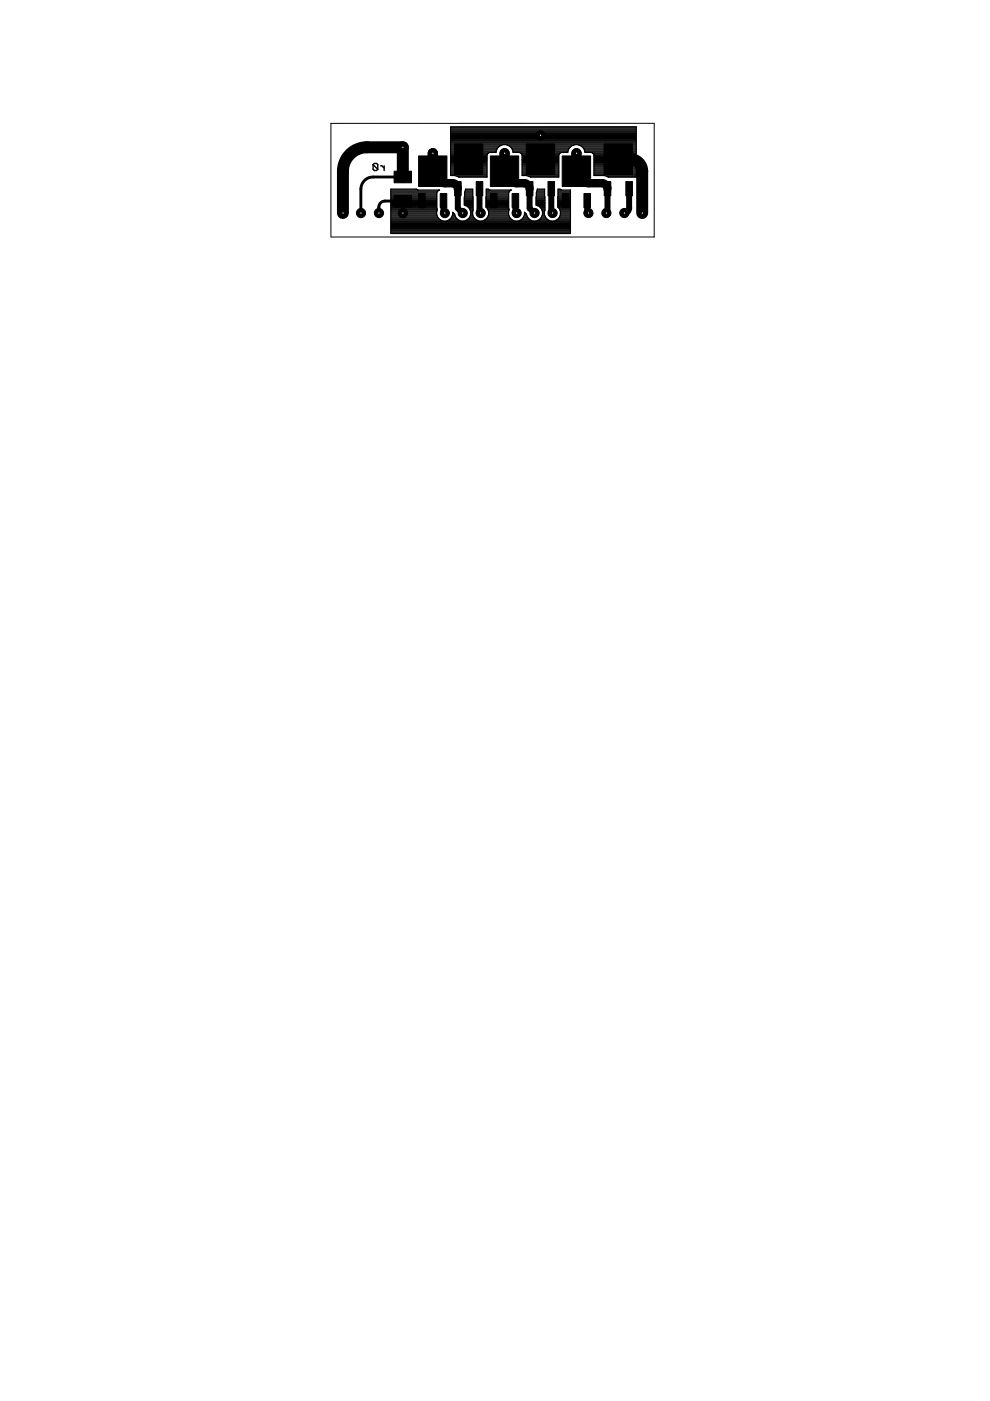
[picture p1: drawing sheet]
<svg xmlns="http://www.w3.org/2000/svg" width="210mm" height="297mm" viewBox="0 0 210 297" stroke-linecap="round" stroke-linejoin="round" font-family="sans-serif">
<path d="M79.1 34.9l.3-.3h.4l.3 .3v1M79.1 34.9v1l.3 .3h.4l.3-.3M79.1 34.9l1 1M80.7 35.2h.3l.4 .4M81.4 35.2v1" fill="none" stroke="#000" stroke-width=".3"/>
<g fill="#000" stroke="#000" stroke-width=".21">
<path d="M83.6 36.3h3.6v2.5h-3.6zM88.8 33.1h6v6.4h-6zM96.4 38.5h1.4v3h-1.4zM96.4 30.5h6v6.5h-6zM101 38.5h1.4v3h-1.4zM104 33.1h6v6.4h-6zM111.6 38.5h1.4v3h-1.4zM116.2 38.5h1.4v3h-1.4zM111.6 30.5h6v6.5h-6zM119.2 33.1h6v6.4h-6zM128.1 38.5h1.4v3h-1.4zM128.1 30.5h6v6.5h-6z"/>
<path d="M132.7 38.5h1.4v3h-1.4zM83.6 41.4h3.6v2.5h-3.6zM88.8 41h1.3v3h-1.3zM93.3 41h1.4v3h-1.4zM104 41h1.4v3h-1.4zM108.6 41h1.4v3h-1.4zM119.2 41h1.4v3h-1.4zM123.8 41h1.4v3h-1.4z"/>
</g>
<path d="M91.8 32.5v3.8M107 32.5v3.8M122.2 32.5v3.8" fill="none" stroke="#000" stroke-width="2.2"/>
<path d="M94 42.5v2.4l.3 .3M97.1 40v4.2l1 1M101.7 40v4.9l.2 .3M109.3 42.5v2.4l.2 .3M112.3 40v4.2l1 1M116.9 40v4.9l.2 .3M124.5 42.5v2.4l.2 .3M128.8 40v4.9l-.3 .3M133.4 40l-.1 4.4-.4 .6-.5 .2" fill="none" stroke="#000" stroke-width="1.3"/>
<path d="M91.8 36.3a2.54 2.54 0 0 0 2.5 2.5l2.1 .1 .4 .4 .3 .7M107 36.3a2.54 2.54 0 0 0 2.5 2.5l2.1 .1 .6 .6 .1 .5M122.2 36.3a2.54 2.54 0 0 0 2.5 2.5l3.2 .1 .6 .4 .3 .7" fill="none" stroke="#000" stroke-width="1.8"/>
<g fill="none" stroke="#000" stroke-width=".25">
<path d="M95.5 26.9v10.3h.8l.9 .3M95.5 26.9h39.4v10.7l-6-.1M95.5 30.7h11M95.5 37.1h7.8M95.5 36.9h7.8M95.5 36.7h7.8M95.5 36.5h7.8M95.5 36.3h7.8M95.5 36h7.8M95.5 35.8h7.8M95.5 35.6h7.8M95.5 35.4h7.8"/>
<path d="M95.5 35.2h7.8M95.5 34.9h7.8M95.5 34.7h7.8M95.5 34.5h7.8M95.5 34.3h7.8M95.5 34h7.8M95.5 33.8h7.8M95.5 33.6h7.8M95.5 33.4h7.8M95.5 33.1h7.8M95.5 32.9h7.8M95.5 32.7h7.8"/>
<path d="M95.5 32.5h8M95.5 32.3h9.7M95.5 32h9.7M95.5 31.8h9.8M95.5 31.6h9.9M95.5 31.4h10M95.5 31.2h10.2M95.5 30.9h10.5M95.5 30.5h39.4M95.5 30.3h39.4M95.5 30.1h39.4M95.5 29.8h39.4"/>
<path d="M95.5 29.6h39.4M95.5 29.4h39.4M95.5 29.2h39.4M95.5 28.9h39.4M95.5 28.7h39.4M95.5 28.5h39.4M95.5 28.3h39.4M95.5 28h39.4M95.5 27.8h39.4M95.5 27.6h39.4M95.5 27.4h39.4M95.5 27.2h39.4"/>
<path d="M95.5 26.9h39.4M96.9 37.4h6.4M97.2 37.5h.1M103.3 32.9v4.7l-6.1-.1M105.9 30.9l-.5 .6-.2 .8h-1.4l-.2 .1-.3 .5M105.9 30.9l.7-.2h.7l.7 .2M107.5 30.7h14.2M108 30.9l.5 .6 .3 .8h1.3l.6 .6M108 30.9h13.2M108.2 31.2h12.7M108.5 31.4h12.2M108.6 31.6h12"/>
<path d="M108.7 31.8h11.8M108.8 32h11.6M108.8 32.3h11.6M110.5 32.5h8.2M110.6 32.7h8M110.7 32.9v4.3h.9l.8 .3M110.7 37.1h7.8M110.7 36.9h7.8M110.7 36.7h7.8M110.7 36.5h7.8M110.7 36.3h7.8M110.7 36h7.8"/>
<path d="M110.7 35.8h7.8M110.7 35.6h7.8M110.7 35.4h7.8M110.7 35.2h7.8M110.7 34.9h7.8M110.7 34.7h7.8M110.7 34.5h7.8M110.7 34.3h7.8M110.7 34h7.8M110.7 33.8h7.8M110.7 33.6h7.8M110.7 33.4h7.8"/>
<path d="M110.7 33.1h7.8M110.7 32.9h7.8M112.1 37.4h6.4M112.4 37.5h.1M118.5 32.9v4.7l-6.1-.1M121.2 30.9l-.6 .6-.2 .8h-1.3l-.3 .1-.3 .5M121.2 30.9l.6-.2h.8l.6 .2M122.7 30.7h12.2M123.2 30.9l.6 .6 .2 .8h1.3l.3 .1 .3 .5M123.2 30.9h11.7M123.5 31.2h11.4M123.7 31.4h11.2"/>
<path d="M123.8 31.6h11.1M123.9 31.8h11M124 32h10.9M124 32.3h10.9M125.7 32.5h9.2M125.9 32.7h9M125.9 32.9v4.3h2.2l.8 .3M125.9 37.1h9M125.9 36.9h9M125.9 36.7h9M125.9 36.5h9M125.9 36.3h9"/>
<path d="M125.9 36h9M125.9 35.8h9M125.9 35.6h9M125.9 35.4h9M125.9 35.2h9M125.9 34.9h9M125.9 34.7h9M125.9 34.5h9M125.9 34.3h9M125.9 34h9M125.9 33.8h9M125.9 33.6h9"/>
<path d="M125.9 33.4h9M125.9 33.1h9M125.9 32.9h9M128.6 37.4h6.3M128.9 37.5h.1M82.9 40.3h10.3l-.3 .1-.3 .5M82.9 46.9h38M82.9 49.4h38M82.9 49.1h38M82.9 48.9h38M82.9 48.7h38M82.9 48.5h38"/>
<path d="M82.9 48.3h38M82.9 48h38M82.9 47.8h38M82.9 47.6h38M82.9 47.4h38M82.9 47.1h38M82.9 46.7h10.6M82.9 46.5h10.3M82.9 46.2h10.1M82.9 46h9.9M82.9 45.8h9.8M82.9 45.6h9.7"/>
<path d="M82.9 45.4h9.7M82.9 45.1h9.7M82.9 44.9h9.7M82.9 44.7h9.7M82.9 44.5h9.8M82.9 44.3h9.7M82.9 44h9.7M82.9 43.8h9.7M82.9 43.6h9.7M82.9 43.4h9.7M82.9 43.1h9.7M82.9 42.9h9.7"/>
<path d="M82.9 42.7h9.7M82.9 42.5h9.7M82.9 42.2h9.7M82.9 42h9.7M82.9 41.8h9.7M82.9 41.6h9.7M82.9 41.4h9.7M82.9 41.1h9.7M82.9 40.9h9.7M82.9 40.7h9.8M82.9 40.5h10M92.6 40.9l.1 3.4a1.88 1.88 0 0 0 1.3 2.6"/>
<path d="M94.6 46.9a1.68 1.68 0 0 0 1.4-1.9l.4 .4a1.66 1.66 0 0 0 1.3 1.5M95.1 46.7h2.2M95.4 46.5h1.6M95.6 46.2h1.2M95.8 46h.8M95.9 45.8h.6M95.9 45.6h.5M96 45.4h.4M96 45.1h.1M98.4 41.8v1.7a1.74 1.74 0 0 1 1.4 1.7 1.74 1.74 0 0 1-1.4 1.7M98.4 43.4h1.9M98.4 43.1h1.9"/>
<path d="M98.4 42.9h1.9M98.4 42.7h1.9M98.4 42.5h1.9M98.4 42.2h1.9M98.4 42h1.9M98.4 41.8h1.9M98.5 41.6l.2-1.5h1.5v1.5M98.5 41.6l-.1 .2M98.5 41.6h1.7M98.5 41.4h1.7M98.5 41.1h1.7M98.5 40.9h1.7"/>
<path d="M98.5 40.7h1.7M98.6 40.5h1.6M98.7 40.3h1.5M98.7 43.6h1.6M98.9 46.7h2.2M99.1 43.8h1.2M99.2 46.5h1.6M99.4 44h.9M99.4 46.2h1.2M99.5 44.3h.8M99.6 46h.8M99.7 44.5h.6"/>
<path d="M99.7 45.8h.6M99.7 44.7h.6M99.8 45.6h.4M99.8 45.4h.4M99.8 45.1h.4M99.8 44.9h.4M100.2 41.6l.1 .2M100.3 41.8v2.8a1.69 1.69 0 0 0 1.3 2.3M102.7 46.7h6.1M103 46.5h5.4M103 41.8v2.1a1.71 1.71 0 0 1 .6 1.7 1.71 1.71 0 0 1-1.4 1.3M103 43.8h4.8"/>
<path d="M103 43.6h4.8M103 43.4h4.8M103 43.1h4.8M103 42.9h4.8M103 42.7h4.8M103 42.5h4.8M103 42.2h4.8M103 42h4.8M103 41.8h4.8M103.1 40.3h5.3l-.5 .3-.1 .3M103.1 41.6l-.1 .2M103.1 41.6h4.7"/>
<path d="M103.1 41.4h4.7M103.1 41.1h4.7M103.1 40.9h4.7M103.1 40.7h4.8M103.1 40.5h5M103.2 44h4.6M103.2 46.2h5M103.4 44.3h4.5M103.4 46h4.6M103.5 44.5h4.4M103.5 45.8h4.4M103.5 44.7h4.4"/>
<path d="M103.6 45.6h4.2M103.6 45.4h4.2M103.6 45.1h4.2M103.6 44.9h4.2M103.8 40.3l-.7-.2v1.5M107.8 40.9l.1 3.4a1.89 1.89 0 0 0 1.3 2.6M109.9 46.9a1.68 1.68 0 0 0 1.3-1.9l.4 .4a1.66 1.66 0 0 0 1.4 1.5M110.3 46.7h2.3M110.6 46.5h1.6M110.8 46.2h1.2M111 46h.8M111.1 45.8h.6"/>
<path d="M111.2 45.6h.5M111.2 45.4h.4M111.2 45.1h.2M113.7 41.8v1.7a1.74 1.74 0 0 1 1.4 1.7 1.74 1.74 0 0 1-1.4 1.7M113.7 43.4h1.8M113.7 43.1h1.8M113.7 42.9h1.8M113.7 42.7h1.8M113.7 42.5h1.8M113.7 42.2h1.8M113.7 42h1.8M113.7 41.8h1.8"/>
<path d="M113.7 41.6l.2-1.5h1.6v1.5M113.7 41.6v.2M113.7 41.6h1.8M113.7 41.4h1.8M113.7 41.1h1.8M113.7 40.9h1.8M113.8 40.7h1.7M113.9 40.5h1.6M113.9 40.3h1.6M113.9 43.6h1.6M114.1 46.7h2.3M114.4 43.8h1.1"/>
<path d="M114.4 46.5h1.6M114.6 44h.9M114.7 46.2h1.1M114.8 44.3h.7M114.8 46h.9M114.9 44.5h.6M114.9 45.8h.6M115 44.7h.5M115 45.6h.5M115 45.4h.4M115 45.1h.4M115 44.9h.4"/>
<path d="M115.5 41.6v.2M115.5 41.8v2.8a1.65 1.65 0 0 0 1.3 2.3M117.9 46.7h3M118.2 46.5h2.7M118.3 41.8v2.1a1.71 1.71 0 0 1 .5 1.7 1.71 1.71 0 0 1-1.3 1.3M118.3 43.8h2.6M118.3 43.6h2.6M118.3 43.4h2.6M118.3 43.1h2.6M118.3 42.9h2.6M118.3 42.7h2.6M118.3 42.5h2.6"/>
<path d="M118.3 42.2h2.6M118.3 42h2.6M118.3 41.8h2.6M118.3 40.3h2.6v9.2h-38v-9.4h5.4l.3 .2M118.3 41.6v.2M118.3 41.6h2.6M118.3 41.4h2.6M118.3 41.1h2.6M118.3 40.9h2.6M118.3 40.7h2.6M118.3 40.5h2.6M118.4 44h2.5"/>
<path d="M118.4 46.2h2.5M118.6 44.3h2.3M118.6 46h2.3M118.7 44.5h2.2M118.7 45.8h2.2M118.8 44.7h2.1M118.8 45.6h2.1M118.8 45.4h2.1M118.8 45.1h2.1M118.8 44.9h2.1M119.1 40.3l-.8-.2v1.5"/>
</g>
<path d="M85.4 37.5v-6.3h-7.6a5.1 5.1 0 0 0-5.1 5.1v8.9M131.1 35l.3-.6-.3-.6h2.5a2.54 2.54 0 0 1 2.6 2.5v8.9" fill="none" stroke="#000" stroke-width="2.5"/>
<path d="M85.4 37.5h-6.3a2.57 2.57 0 0 0-2.6 2.6v5.1M85.4 42.7l-3.8-.1-.6 .2-.4 .3a2.64 2.64 0 0 0-.3 2.1" fill="none" stroke="#000" stroke-width=".61"/>
<circle cx="132.4" cy="45.2" r=".97" fill="#000" stroke="#000" stroke-width=".21"/>
<circle cx="132.4" cy="45.2" r=".25" fill="#fff" stroke="#000" stroke-width=".21"/>
<circle cx="85.4" cy="45.2" r=".97" fill="#000" stroke="#000" stroke-width=".21"/>
<circle cx="85.4" cy="45.2" r=".25" fill="#fff" stroke="#000" stroke-width=".21"/>
<circle cx="76.5" cy="45.2" r=".97" fill="#000" stroke="#000" stroke-width=".21"/>
<circle cx="76.5" cy="45.2" r=".25" fill="#fff" stroke="#000" stroke-width=".21"/>
<circle cx="85.4" cy="31.2" r=".97" fill="#000" stroke="#000" stroke-width=".21"/>
<circle cx="85.4" cy="31.2" r=".25" fill="#fff" stroke="#000" stroke-width=".21"/>
<circle cx="72.7" cy="45.2" r=".97" fill="#000" stroke="#000" stroke-width=".21"/>
<circle cx="72.7" cy="45.2" r=".25" fill="#fff" stroke="#000" stroke-width=".21"/>
<circle cx="91.8" cy="32.5" r=".97" fill="#000" stroke="#000" stroke-width=".21"/>
<circle cx="91.8" cy="32.5" r=".25" fill="#fff" stroke="#000" stroke-width=".21"/>
<circle cx="107" cy="32.5" r=".97" fill="#000" stroke="#000" stroke-width=".21"/>
<circle cx="107" cy="32.5" r=".25" fill="#fff" stroke="#000" stroke-width=".21"/>
<circle cx="128.6" cy="45.2" r=".97" fill="#000" stroke="#000" stroke-width=".21"/>
<circle cx="128.6" cy="45.2" r=".25" fill="#fff" stroke="#000" stroke-width=".21"/>
<circle cx="114.6" cy="28.7" r=".97" fill="#000" stroke="#000" stroke-width=".21"/>
<circle cx="114.6" cy="28.7" r=".25" fill="#fff" stroke="#000" stroke-width=".21"/>
<circle cx="80.3" cy="45.2" r=".97" fill="#000" stroke="#000" stroke-width=".21"/>
<circle cx="80.3" cy="45.2" r=".25" fill="#fff" stroke="#000" stroke-width=".21"/>
<circle cx="122.2" cy="32.5" r=".97" fill="#000" stroke="#000" stroke-width=".21"/>
<circle cx="122.2" cy="32.5" r=".25" fill="#fff" stroke="#000" stroke-width=".21"/>
<circle cx="124.8" cy="45.2" r=".97" fill="#000" stroke="#000" stroke-width=".21"/>
<circle cx="124.8" cy="45.2" r=".25" fill="#fff" stroke="#000" stroke-width=".21"/>
<circle cx="117.2" cy="45.2" r=".97" fill="#000" stroke="#000" stroke-width=".21"/>
<circle cx="117.2" cy="45.2" r=".25" fill="#fff" stroke="#000" stroke-width=".21"/>
<circle cx="113.3" cy="45.2" r=".97" fill="#000" stroke="#000" stroke-width=".21"/>
<circle cx="113.3" cy="45.2" r=".25" fill="#fff" stroke="#000" stroke-width=".21"/>
<circle cx="109.5" cy="45.2" r=".97" fill="#000" stroke="#000" stroke-width=".21"/>
<circle cx="109.5" cy="45.2" r=".25" fill="#fff" stroke="#000" stroke-width=".21"/>
<circle cx="101.9" cy="45.2" r=".97" fill="#000" stroke="#000" stroke-width=".21"/>
<circle cx="101.9" cy="45.2" r=".25" fill="#fff" stroke="#000" stroke-width=".21"/>
<circle cx="98.1" cy="45.2" r=".97" fill="#000" stroke="#000" stroke-width=".21"/>
<circle cx="98.1" cy="45.2" r=".25" fill="#fff" stroke="#000" stroke-width=".21"/>
<circle cx="94.3" cy="45.2" r=".97" fill="#000" stroke="#000" stroke-width=".21"/>
<circle cx="94.3" cy="45.2" r=".25" fill="#fff" stroke="#000" stroke-width=".21"/>
<circle cx="136.2" cy="45.2" r=".97" fill="#000" stroke="#000" stroke-width=".21"/>
<circle cx="136.2" cy="45.2" r=".25" fill="#fff" stroke="#000" stroke-width=".21"/>
<path d="M70.2 26.2l68.5-.1v24.1h-68.5z" fill="none" stroke="#000" stroke-width=".21"/>
</svg>
